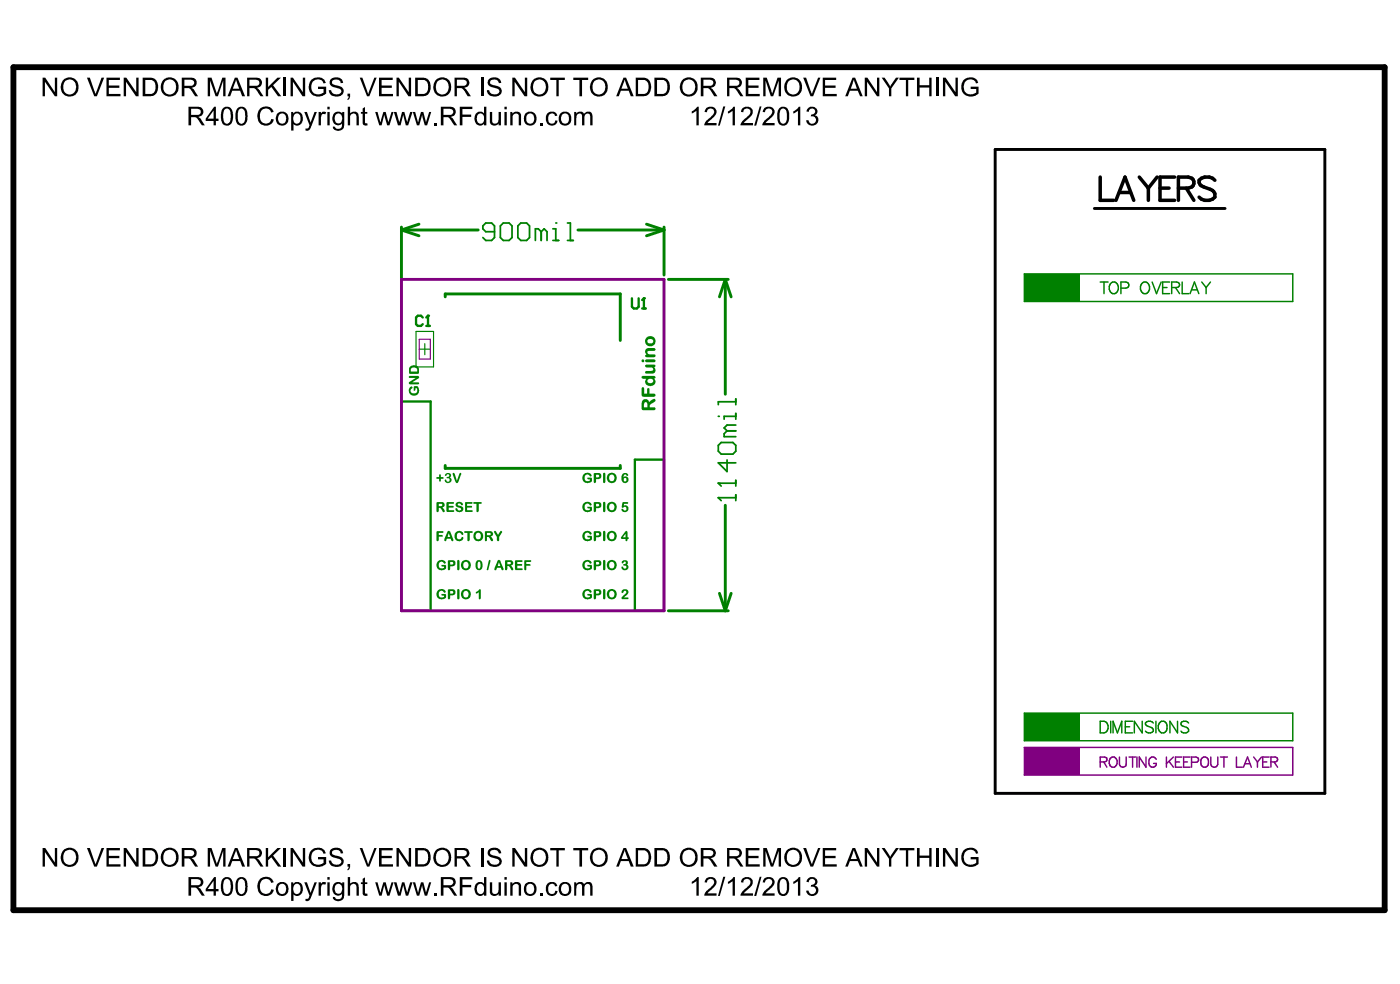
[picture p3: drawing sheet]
<svg xmlns="http://www.w3.org/2000/svg" width="288mm" height="202mm" viewBox="0 0 288 202" stroke-linecap="round" stroke-linejoin="round" font-family="sans-serif">
<path d="M204.6 30.7h67.8v132.3h-67.8zM225 42.8h26.9" fill="none" stroke="#000" stroke-width=".6"/>
<path d="M2.8 13.8h281.9v173.2h-281.9z" fill="none" stroke="#000" stroke-width="1.2"/>
<g fill="#000">
<path d="M8.8 16h.5l2 2.9v-2.9h.5v3.8h-.5l-2.1-3v3h-.4zM17.9 16h.6l1.2 3.4 1.2-3.4h.5l-1.5 3.8h-.5zM21.9 16h2.8v.4h-2.3v1.2h2.1v.4h-2.1v1.3h2.4v.5h-2.9zM25.4 16h.6l2 2.9v-2.9h.5v3.8h-.5l-2.1-3v3h-.5zM42.7 16h.8l1.1 3.2 1.1-3.2h.7v3.8h-.5v-3.2l-1.1 3.2h-.5l-1.1-3.2v3.2h-.5zM54.7 16h.4v1.9l2-1.9h.7l-1.6 1.5 1.6 2.3h-.6l-1.4-1.9-.7 .6v1.3h-.4zM58.3 16h.6v3.8h-.6zM59.8 16h.4l2.1 2.9v-2.9h.4v3.8h-.5l-2-3v3h-.4zM63.9 16.6a1.87 1.87 0 0 1 2.9 .1l.2 .3-.5 .1a1.32 1.32 0 0 0-1.6-.7 1.32 1.32 0 0 0-.9 1.5 1.47 1.47 0 0 0 .9 1.4 1.47 1.47 0 0 0 1.6-.3v-.7h-1.1v-.5h1.7v1.4l-1 .5a2 2 0 0 1-2.3-.7 2 2 0 0 1 .1-2.4zM67.9 16.4l.1-.1a1.65 1.65 0 0 1 2.5 .4v.3l-.4 .1a.94 .94 0 0 0-.9-.8 .94 .94 0 0 0-.9 .6 1.06 1.06 0 0 0 1.1 .7h.2a1.11 1.11 0 0 1 1.1 1.3 1.11 1.11 0 0 1-1.3 .9 1.44 1.44 0 0 1-1.8-1.3h.5a1.08 1.08 0 0 0 1 .9 1.08 1.08 0 0 0 1.1-.8h-.1a.95 .95 0 0 0-.9-.6h-.2a1.08 1.08 0 0 1-1.1-.5 1.08 1.08 0 0 1 0-1.1zM71.4 19.2h.6l-.1 1.1-.4 .3-.1-.3 .2-.2 .1-.3h-.3zM74 16h.5l1.2 3.4 1.3-3.4h.4l-1.5 3.8h-.4z"/>
<path d="M77.9 16h2.8v.4h-2.2v1.2h2.1v.4h-2.1v1.3h2.3v.5h-2.9zM81.5 16h.5l2 2.9v-2.9h.5v3.8h-.5l-2-3v3h-.5zM98.9 16h.5v3.8h-.5zM100.4 16.4a1.52 1.52 0 0 1 1.5-.5 1.52 1.52 0 0 1 1.2 1.1l-.5 .1a.96 .96 0 0 0-.9-.8 .96 .96 0 0 0-1 .7 1.99 1.99 0 0 0 1.6 .7 1.09 1.09 0 0 1 .9 1.2 1.09 1.09 0 0 1-1.3 .9 1.49 1.49 0 0 1-1.8-1.3h.5a1.15 1.15 0 0 0 .9 .9 1.15 1.15 0 0 0 1.1-.5 .72 .72 0 0 0-.8-.8l-.3-.1a1.06 1.06 0 0 1-1.1-1.5zM105.3 16h.6l2 2.9v-2.9h.5v3.8h-.5l-2.1-3v3h-.5zM113.1 16h3v.4h-1.2v3.4h-.5v-3.4h-1.3zM117.9 16h3v.4h-1.2v3.4h-.6v-3.4h-1.2zM153.3 16h2.9v.4h-2.3v1.2h2.1v.4h-2.1v1.3h2.3v.5h-2.9zM156.9 16h.8l1.1 3.2 1.1-3.2h.7v3.8h-.5v-3.2l-1.1 3.2h-.5l-1.1-3.2v3.2h-.5zM165.2 16h.6l1.2 3.4 1.2-3.4h.5l-1.5 3.8h-.5zM169.2 16h2.7v.4h-2.2v1.2h2.1v.4h-2.1v1.3h2.4v.5h-2.9zM177.8 16h.6l1.9 2.9v-2.9h.5v3.8h-.5l-2-3v3h-.5z"/>
<path d="M181.3 16h.6l1.1 1.7 1.2-1.7h.6l-1.5 2.2v1.6h-.5v-1.6zM184.9 16h3.1v.4h-1.3v3.4h-.4v-3.4h-1.4zM188.5 16h.6v1.5h2v-1.5h.4v3.8h-.4v-1.8h-2v1.8h-.6zM192.5 16h.5v3.8h-.5zM193.9 16h.5l2.1 2.9v-2.9h.4v3.8h-.5l-2-3v3h-.5zM198 16.6l.1-.2a1.79 1.79 0 0 1 3 .6l-.4 .1a1.28 1.28 0 0 0-1.4-.8 1.28 1.28 0 0 0-1.1 1.1v.2a1.47 1.47 0 0 0 .6 1.6 1.47 1.47 0 0 0 1.7-.1l.2-.1v-.7h-1.1v-.5h1.6v1.4a2.07 2.07 0 0 1-2.1 .6 2.07 2.07 0 0 1-1.4-1.7v-.7zM53.4 22.4a1.74 1.74 0 0 1 2.9 .6l-.6 .1a1.17 1.17 0 0 0-1.4-.8 1.17 1.17 0 0 0-.8 1.4 1.25 1.25 0 0 0 .5 1.5 1.25 1.25 0 0 0 1.6-.3l.2-.5 .5 .2a1.76 1.76 0 0 1-2 1.2 1.76 1.76 0 0 1-1.4-2l.3-1.1zM62.6 23h.5l.8 2.2 .8-2.2h.4l-1 2.9a1.01 1.01 0 0 1-1.3 .9v-.5a.58 .58 0 0 0 .6 0 .58 .58 0 0 0 .2-.6zM65.5 23h.5v.4a.64 .64 0 0 1 1.1-.3l-.2 .4a.58 .58 0 0 0-.7 0 .58 .58 0 0 0-.2 .6v1.6h-.5zM71.5 21.9h.5v1.3a.98 .98 0 0 1 1.2-.2 .98 .98 0 0 1 .6 1v1.7h-.5v-1.7a.69 .69 0 0 0-.8-.7 .69 .69 0 0 0-.5 1v1.4h-.5zM74.6 22.3l.4-.3v1h.5v.4h-.5v1.8l.5 .1 .1 .4h-.2a.63 .63 0 0 1-.7-.1 .63 .63 0 0 1-.1-.7v-1.5h-.4v-.4h.4zM77.1 23h.5l.6 2.2 .6-2.2h.5l.5 2.1 .7-2.1h.4l-.8 2.7h-.5l-.6-2.1-.5 2.1h-.5z"/>
<path d="M81 23h.5l.6 2.2 .6-2.2h.4l.6 2.1 .6-2.1h.5l-.9 2.7h-.5l-.5-2.1-.5 2.1h-.6zM84.9 23h.5l.6 2.2 .6-2.2h.4l.6 2.1 .6-2.1h.5l-.9 2.7h-.5l-.5-2.1-.6 2.1h-.5zM89.2 25.2h.5v.5h-.5zM94.5 21.9h2.6v.5h-2v1.1h1.8v.5h-1.8v1.7h-.6zM100.7 23h.5v1.5a.68 .68 0 0 0 .6 .9 .68 .68 0 0 0 .7-.8v-1.6h.5v2.7h-.5v-.3a.99 .99 0 0 1-1.2 .4 .99 .99 0 0 1-.6-1.1zM104.9 23h.4v.4a.99 .99 0 0 1 1.2-.4 .99 .99 0 0 1 .6 1.1v1.6h-.4v-1.6a.65 .65 0 0 0-.7-.8 .65 .65 0 0 0-.6 .8v1.6h-.5zM111 25.2h.5v.5h-.5zM112.5 23.3a1.22 1.22 0 0 1 2.1 .5h-.4a.78 .78 0 0 0-1.1-.4 .78 .78 0 0 0-.4 1 .74 .74 0 0 0 .6 1 .74 .74 0 0 0 .9-.7l.4 .1a1.25 1.25 0 0 1-1.5 .9 1.25 1.25 0 0 1-.9-1.6zM118.1 23h.4v.4a.95 .95 0 0 1 1.6 0 .92 .92 0 0 1 1-.5 .92 .92 0 0 1 .7 .9v1.9h-.4v-1.7a.58 .58 0 0 0-.5-.7 .58 .58 0 0 0-.7 .5v1.9h-.5v-1.7a.6 .6 0 0 0-.7-.6 .6 .6 0 0 0-.5 .8v1.5h-.4zM142.2 22.9l.6-.4 .6-.6h.3v3.8h-.5v-2.9l-.9 .5zM145.2 22.2l.5-.2a1.16 1.16 0 0 1 1.5 .5 1.16 1.16 0 0 1-.5 1.6l-1.2 1.2h1.8v.4h-2.5v-.1a2.31 2.31 0 0 1 1.3-1.5 1.23 1.23 0 0 0 .6-1.6 .82 .82 0 0 0-1.3 .6l-.5-.1zM148.7 21.9h.4l-1.1 3.9h-.4z"/>
<path d="M149.7 22.9l.8-.5 .3-.5h.3v3.8h-.5v-2.9l-.8 .5h-.1zM152.6 22.3l.7-.4a1.19 1.19 0 0 1 1.4 .8 1.19 1.19 0 0 1-.6 1.5l-1.2 1.1h1.9v.4h-2.5l.3-.8 .8-.7a1.36 1.36 0 0 0 .8-1.6 .75 .75 0 0 0-.9-.2 .75 .75 0 0 0-.4 .7l-.5-.1zM156.2 21.9h.4l-1.1 3.9h-.4zM157.1 22.2l.6-.2a1.16 1.16 0 0 1 1.5 .5 1.16 1.16 0 0 1-.5 1.6l-1.3 1.2h1.9v.4h-2.5v-.1a2.31 2.31 0 0 1 1.3-1.5 1.23 1.23 0 0 0 .5-1.6 .82 .82 0 0 0-1.3 .6l-.5-.1zM163.1 22.9l.8-.5 .4-.5h.3v3.8h-.5v-2.9l-.9 .5h-.1zM166.2 22.1h.2a1.02 1.02 0 0 1 1.4 .1 1.02 1.02 0 0 1-.1 1.4l-.1 .1a1.16 1.16 0 0 1 .5 1.6 1.16 1.16 0 0 1-1.7 .3l-.3-.2-.3-.5v-.2h.4a.76 .76 0 0 0 .9 .7 .76 .76 0 0 0 .6-.9 .76 .76 0 0 0-1-.5l.1-.5a.66 .66 0 0 0 .8-.5 .66 .66 0 0 0-.7-.8 .66 .66 0 0 0-.6 .8l-.5-.1zM8.8 174.2h.5l2 3v-3h.5v3.8h-.5l-2.1-3v3h-.4zM17.9 174.2h.6l1.2 3.4 1.2-3.4h.5l-1.5 3.8h-.5zM21.9 174.2h2.8v.5h-2.3v1.1h2.1v.5h-2.1v1.2h2.4v.5h-2.9zM25.4 174.2h.6l2 3v-3h.5v3.8h-.5l-2.1-3v3h-.5zM42.7 174.2h.8l1.1 3.3 1.1-3.3h.7v3.8h-.5v-3.2l-1.1 3.2h-.5l-1.1-3.2v3.2h-.5zM54.7 174.2h.4v1.9l2-1.9h.7l-1.6 1.6 1.6 2.2h-.6l-1.4-1.9-.7 .6v1.3h-.4z"/>
<path d="M58.3 174.2h.6v3.8h-.6zM59.8 174.2h.4l2.1 3v-3h.4v3.8h-.5l-2-3v3h-.4zM63.9 174.8a1.87 1.87 0 0 1 2.9 .1l.2 .4-.5 .1a1.32 1.32 0 0 0-1.6-.8 1.32 1.32 0 0 0-.9 1.5 1.47 1.47 0 0 0 .9 1.5 1.47 1.47 0 0 0 1.6-.3v-.8h-1.1v-.4h1.7v1.4l-1 .5a2 2 0 0 1-2.3-.8 2 2 0 0 1 .1-2.4zM67.9 174.6h.1a1.65 1.65 0 0 1 2.5 .3v.4h-.4a.94 .94 0 0 0-.9-.7 .94 .94 0 0 0-.9 .6 1.06 1.06 0 0 0 1.1 .6l.2 .1a1.11 1.11 0 0 1 1.1 1.2 1.11 1.11 0 0 1-1.3 1 1.44 1.44 0 0 1-1.8-1.3h.5a1.08 1.08 0 0 0 1 .9 1.08 1.08 0 0 0 1.1-.8l-.1-.1a.95 .95 0 0 0-.9-.5l-.2-.1a1.08 1.08 0 0 1-1.1-.4 1.08 1.08 0 0 1 0-1.2zM71.4 177.5h.6l-.1 1-.4 .3-.1-.2 .2-.2 .1-.4h-.3zM74 174.2h.5l1.2 3.4 1.3-3.4h.4l-1.5 3.8h-.4zM77.9 174.2h2.8v.5h-2.2v1.1h2.1v.5h-2.1v1.2h2.3v.5h-2.9zM81.5 174.2h.5l2 3v-3h.5v3.8h-.5l-2-3v3h-.5zM98.9 174.2h.5v3.8h-.5zM100.4 174.6a1.52 1.52 0 0 1 1.5-.5 1.52 1.52 0 0 1 1.2 1.2h-.5a.96 .96 0 0 0-.9-.7 .96 .96 0 0 0-1 .6 1.99 1.99 0 0 0 1.6 .7 1.09 1.09 0 0 1 .9 1.3 1.09 1.09 0 0 1-1.3 .9 1.49 1.49 0 0 1-1.8-1.3h.5a1.15 1.15 0 0 0 .9 .8 1.15 1.15 0 0 0 1.1-.4 .72 .72 0 0 0-.8-.8l-.3-.2a1.06 1.06 0 0 1-1.1-1.5zM105.3 174.2h.6l2 3v-3h.5v3.8h-.5l-2.1-3v3h-.5zM113.1 174.2h3v.5h-1.2v3.3h-.5v-3.3h-1.3z"/>
<path d="M117.9 174.2h3v.5h-1.2v3.3h-.6v-3.3h-1.2zM153.3 174.2h2.9v.5h-2.3v1.1h2.1v.5h-2.1v1.2h2.3v.5h-2.9zM156.9 174.2h.8l1.1 3.3 1.1-3.3h.7v3.8h-.5v-3.2l-1.1 3.2h-.5l-1.1-3.2v3.2h-.5zM165.2 174.2h.6l1.2 3.4 1.2-3.4h.5l-1.5 3.8h-.5zM169.2 174.2h2.7v.5h-2.2v1.1h2.1v.5h-2.1v1.2h2.4v.5h-2.9zM177.8 174.2h.6l1.9 3v-3h.5v3.8h-.5l-2-3v3h-.5zM181.3 174.2h.6l1.1 1.8 1.2-1.8h.6l-1.5 2.2v1.6h-.5v-1.6zM184.9 174.2h3.1v.5h-1.3v3.3h-.4v-3.3h-1.4zM188.5 174.2h.6v1.6h2v-1.6h.4v3.8h-.4v-1.8h-2v1.8h-.6zM192.5 174.2h.5v3.8h-.5zM193.9 174.2h.5l2.1 3v-3h.4v3.8h-.5l-2-3v3h-.5zM198 174.8l.1-.1a1.79 1.79 0 0 1 3 .6h-.4a1.28 1.28 0 0 0-1.4-.7 1.28 1.28 0 0 0-1.1 1.1v.1a1.47 1.47 0 0 0 .6 1.7 1.47 1.47 0 0 0 1.7-.1l.2-.1v-.8h-1.1v-.4h1.6v1.4a2.07 2.07 0 0 1-2.1 .5 2.07 2.07 0 0 1-1.4-1.6v-.7z"/>
<path d="M53.4 180.7a1.74 1.74 0 0 1 2.9 .6l-.6 .1a1.17 1.17 0 0 0-1.4-.8 1.17 1.17 0 0 0-.8 1.3 1.25 1.25 0 0 0 .5 1.5 1.25 1.25 0 0 0 1.6-.3l.2-.4 .5 .1a1.76 1.76 0 0 1-2 1.2 1.76 1.76 0 0 1-1.4-2l.3-1zM62.6 181.3h.5l.8 2.2 .8-2.2h.4l-1 2.8a1.01 1.01 0 0 1-1.3 1v-.5a.58 .58 0 0 0 .6 0 .58 .58 0 0 0 .2-.6zM65.5 181.3h.5v.4a.64 .64 0 0 1 1.1-.4l-.2 .4a.58 .58 0 0 0-.7 0 .58 .58 0 0 0-.2 .6v1.7h-.5zM71.5 180.2h.5v1.3a.98 .98 0 0 1 1.2-.3 .98 .98 0 0 1 .6 1.1v1.7h-.5v-1.7a.69 .69 0 0 0-.8-.7 .69 .69 0 0 0-.5 .9v1.5h-.5zM74.6 180.5l.4-.3v1.1h.5v.3h-.5v1.9l.5 .1 .1 .4h-.2a.63 .63 0 0 1-.7-.1 .63 .63 0 0 1-.1-.7v-1.6h-.4v-.3h.4zM77.1 181.3h.5l.6 2.1 .6-2.1h.5l.5 2 .7-2h.4l-.8 2.7h-.5l-.6-2.2-.5 2.2h-.5zM81 181.3h.5l.6 2.1 .6-2.1h.4l.6 2 .6-2h.5l-.9 2.7h-.5l-.5-2.2-.5 2.2h-.6zM84.9 181.3h.5l.6 2.1 .6-2.1h.4l.6 2 .6-2h.5l-.9 2.7h-.5l-.5-2.2-.6 2.2h-.5zM89.2 183.5h.5v.5h-.5zM94.5 180.2h2.6v.5h-2v1.1h1.8v.5h-1.8v1.7h-.6zM100.7 181.3h.5v1.4a.68 .68 0 0 0 .6 .9 .68 .68 0 0 0 .7-.7v-1.6h.5v2.7h-.5v-.4a.99 .99 0 0 1-1.2 .4 .99 .99 0 0 1-.6-1.1zM104.9 181.3h.4v.3a.99 .99 0 0 1 1.2-.4 .99 .99 0 0 1 .6 1.1v1.7h-.4v-1.7a.65 .65 0 0 0-.7-.8 .65 .65 0 0 0-.6 .9v1.6h-.5z"/>
<path d="M111 183.5h.5v.5h-.5zM112.5 181.6a1.22 1.22 0 0 1 2.1 .4l-.4 .1a.78 .78 0 0 0-1.1-.4 .78 .78 0 0 0-.4 1 .74 .74 0 0 0 .6 .9 .74 .74 0 0 0 .9-.6h.4a1.25 1.25 0 0 1-1.5 1 1.25 1.25 0 0 1-.9-1.6zM118.1 181.3h.4v.3a.95 .95 0 0 1 1.6 .1 .92 .92 0 0 1 1-.5 .92 .92 0 0 1 .7 .9v1.9h-.4v-1.7a.58 .58 0 0 0-.5-.7 .58 .58 0 0 0-.7 .5v1.9h-.5v-1.8a.6 .6 0 0 0-.7-.6 .6 .6 0 0 0-.5 .8v1.6h-.4zM142.2 181.1l.6-.3 .6-.6h.3v3.8h-.5v-3l-.9 .6zM145.2 180.5l.5-.3a1.16 1.16 0 0 1 1.5 .6 1.16 1.16 0 0 1-.5 1.5l-1.2 1.2h1.8v.5h-2.5v-.1a2.31 2.31 0 0 1 1.3-1.6 1.23 1.23 0 0 0 .6-1.6 .82 .82 0 0 0-1.3 .6h-.5zM148.7 180.1h.4l-1.1 4h-.4zM149.7 181.1l.8-.4 .3-.5h.3v3.8h-.5v-3l-.8 .6h-.1zM152.6 180.5l.7-.3a1.19 1.19 0 0 1 1.4 .8 1.19 1.19 0 0 1-.6 1.4l-1.2 1.1h1.9v.5h-2.5l.3-.8 .8-.8a1.36 1.36 0 0 0 .8-1.6 .75 .75 0 0 0-.9-.2 .75 .75 0 0 0-.4 .7h-.5zM156.2 180.1h.4l-1.1 4h-.4zM157.1 180.5l.6-.3a1.16 1.16 0 0 1 1.5 .6 1.16 1.16 0 0 1-.5 1.5l-1.3 1.2h1.9v.5h-2.5v-.1a2.31 2.31 0 0 1 1.3-1.6 1.23 1.23 0 0 0 .5-1.6 .82 .82 0 0 0-1.3 .6h-.5zM163.1 181.1l.8-.4 .4-.5h.3v3.8h-.5v-3l-.9 .6h-.1zM166.2 180.4h.2a1.02 1.02 0 0 1 1.4 0 1.02 1.02 0 0 1-.1 1.4l-.1 .1a1.16 1.16 0 0 1 .5 1.7 1.16 1.16 0 0 1-1.7 .3l-.3-.2-.3-.6v-.1l.4-.1a.76 .76 0 0 0 .9 .8 .76 .76 0 0 0 .6-1 .76 .76 0 0 0-1-.5l.1-.4a.66 .66 0 0 0 .8-.6 .66 .66 0 0 0-.7-.7 .66 .66 0 0 0-.6 .8l-.5-.2z"/>
<path d="M12.9 16.6a1.91 1.91 0 0 1 2.4-.4 1.91 1.91 0 0 1 .8 2.4 1.86 1.86 0 0 1-2.4 1.1 1.86 1.86 0 0 1-1.1-2.4zM13.4 16.7l-.3 .4a1.49 1.49 0 0 0 1.4 2.3h.2a1.59 1.59 0 0 0 .9-1.8 1.59 1.59 0 0 0-1.4-1.3z"/>
<path d="M29.3 16h1.5a1.66 1.66 0 0 1 1.7 1.9v.1a1.65 1.65 0 0 1-1.8 1.8h-1.4zM29.9 16.4v2.9h.8a1.3 1.3 0 0 0 1.3-1.8 1.11 1.11 0 0 0-1.3-1.1z"/>
<path d="M33.5 16.4h.1a1.94 1.94 0 0 1 3.1 1 1.94 1.94 0 0 1-2.3 2.4 2.05 2.05 0 0 1-.9-3.4zM34 16.7l-.3 .4a1.5 1.5 0 0 0 1.4 2.3h.2a1.6 1.6 0 0 0 .9-1.7 1.6 1.6 0 0 0-1.3-1.4z"/>
<path d="M37.4 16h1.7a1.06 1.06 0 0 1 1.3 .9 1.06 1.06 0 0 1-1 1.1l.4 .3 .9 1.5h-.6l-.6-.9a.97 .97 0 0 0-1-.8h-.6v1.7h-.5zM37.9 16.4v1.2h1.1a.66 .66 0 0 0 .9-.4 .66 .66 0 0 0-.7-.8z"/>
<path d="M48.3 16h.5l1.6 3.8h-.6l-.4-1.2h-1.6l-.5 1.2h-.5zM48.5 16.4l-.6 1.8h1.3z"/>
<path d="M50.8 16h1.7a1.07 1.07 0 0 1 1.4 .8 1.07 1.07 0 0 1-1.1 1.2l.6 .5 .8 1.3h-.6l-.6-.9a1.17 1.17 0 0 0-1.1-.8h-.6v1.7h-.5zM51.3 16.4v1.2h1.1a.66 .66 0 0 0 .9-.5 .66 .66 0 0 0-.7-.7z"/>
<path d="M85.4 16h1.3a1.64 1.64 0 0 1 1.8 2l-.1 .6a1.4 1.4 0 0 1-1.7 1.2h-1.3zM85.9 16.4v2.9h.9a1.2 1.2 0 0 0 1.2-1.7 1.08 1.08 0 0 0-1.3-1.2z"/>
<path d="M89.5 16.6a1.91 1.91 0 0 1 2.5-.4 1.91 1.91 0 0 1 .7 2.4 1.86 1.86 0 0 1-2.4 1.1 1.86 1.86 0 0 1-1.1-2.4zM90 16.7l-.2 .4a1.55 1.55 0 0 0 1 2.3h.4a1.58 1.58 0 0 0 1.1-1.7 1.58 1.58 0 0 0-1.5-1.4z"/>
<path d="M93.5 16h1.6a1.07 1.07 0 0 1 1.4 .8 1.07 1.07 0 0 1-1.1 1.2l.5 .3 .9 1.5h-.6l-.6-.9a1.13 1.13 0 0 0-1.1-.8h-.6v1.7h-.4zM93.9 16.4v1.2h1.1a.66 .66 0 0 0 .9-.5 .66 .66 0 0 0-.8-.7z"/>
<path d="M109.5 16.6a1.91 1.91 0 0 1 2.4-.4 1.91 1.91 0 0 1 .8 2.4 1.86 1.86 0 0 1-2.4 1.1 1.86 1.86 0 0 1-1.1-2.4zM110 16.7l-.2 .4a1.55 1.55 0 0 0 1 2.3h.4a1.58 1.58 0 0 0 1-1.7 1.58 1.58 0 0 0-1.4-1.4z"/>
<path d="M121.7 16.6a1.91 1.91 0 0 1 2.5-.4 1.91 1.91 0 0 1 .7 2.4 1.88 1.88 0 0 1-2.5 1.1 1.88 1.88 0 0 1-1-2.6zM122.2 16.7l-.2 .4a1.49 1.49 0 0 0 1.3 2.3h.2a1.59 1.59 0 0 0 1-1.8 1.59 1.59 0 0 0-1.5-1.3z"/>
<path d="M128.2 16h.5l1.6 3.8h-.6l-.4-1.2h-1.6l-.5 1.2h-.5zM128.4 16.4l-.6 1.8h1.3z"/>
<path d="M130.7 16h1.3a1.91 1.91 0 0 1 1.7 2.8v.1a1.48 1.48 0 0 1-1.6 .9h-1.4zM131.2 16.4v2.9h.8a1.2 1.2 0 0 0 1.4-1.5 1.17 1.17 0 0 0-1.4-1.4z"/>
<path d="M134.6 16h1.3a1.64 1.64 0 0 1 1.8 2l-.1 .6a1.4 1.4 0 0 1-1.7 1.2h-1.3zM135.1 16.4v2.9h.9a1.2 1.2 0 0 0 1.2-1.7 1.08 1.08 0 0 0-1.3-1.2z"/>
<path d="M140.2 16.6a1.91 1.91 0 0 1 2.4-.4 1.91 1.91 0 0 1 .8 2.2 1.89 1.89 0 0 1-2.4 1.3 1.89 1.89 0 0 1-1.1-2.6zM140.7 16.7l-.3 .4a1.5 1.5 0 0 0 1.4 2.3h.1a1.58 1.58 0 0 0 1-1.7 1.58 1.58 0 0 0-1.4-1.4z"/>
<path d="M144.1 16h1.7a1.07 1.07 0 0 1 1.4 .8 1.07 1.07 0 0 1-1.1 1.2l.5 .3 .9 1.5h-.6l-.6-.9a1.13 1.13 0 0 0-1.1-.8h-.6v1.7h-.5zM144.6 16.4v1.2h1.1a.67 .67 0 0 0 1-.5 .67 .67 0 0 0-.9-.7z"/>
<path d="M149.5 16h1.7a1.07 1.07 0 0 1 1.3 .8 1.07 1.07 0 0 1-1 1.2l.6 .5 .8 1.3h-.6l-.6-.9a1.17 1.17 0 0 0-1.1-.8h-.6v1.7h-.5zM150 16.4v1.2h1.1a.66 .66 0 0 0 .9-.5 .66 .66 0 0 0-.8-.7z"/>
<path d="M161.8 16.4h.1a1.95 1.95 0 0 1 2.8 .5 1.95 1.95 0 0 1-.9 2.8 1.97 1.97 0 0 1-2.3-.8 1.97 1.97 0 0 1 .2-2.3zM162.2 16.7l-.3 .4a1.49 1.49 0 0 0 1.4 2.3h.2a1.6 1.6 0 0 0 .9-1.7 1.6 1.6 0 0 0-1.3-1.4z"/>
<path d="M175.3 16h.5l1.6 3.8h-.5l-.5-1.2h-1.6l-.5 1.2h-.5zM175.5 16.4l-.6 1.8h1.3z"/>
<path d="M38.8 21.9h1.6a1.07 1.07 0 0 1 1.4 .9 1.07 1.07 0 0 1-1.1 1.2l.5 .3 .9 1.4h-.6l-.7-1a.96 .96 0 0 0-1-.6h-.5v1.6h-.5zM39.3 22.3v1.3h1.1a.66 .66 0 0 0 .9-.5 .66 .66 0 0 0-.8-.8z"/>
<path d="M44 21.9h.4v2.5h.5v.5h-.5v.8h-.5v-.8h-1.6v-.5zM43.9 22.7l-1.2 1.7h1.2z"/>
<path d="M46 22.1a1.24 1.24 0 0 1 1.4 .1 1.24 1.24 0 0 1 .5 1.2v.6a1.9 1.9 0 0 1-.9 1.8 1.21 1.21 0 0 1-1.5-1.4l-.1-.6a2.48 2.48 0 0 1 .6-1.7zM46.2 22.5l-.3 .9 .1 1.2a.73 .73 0 0 0 .7 .9 .73 .73 0 0 0 .7-.9v-1.5a.74 .74 0 0 0-.4-.7 .74 .74 0 0 0-.8 .1z"/>
<path d="M48.8 22.2a1.25 1.25 0 0 1 1.5-.1 1.25 1.25 0 0 1 .6 1.4v.5a1.51 1.51 0 0 1-1.5 1.8 1.34 1.34 0 0 1-1-1.5v-.5a2.15 2.15 0 0 1 .4-1.6zM49.1 22.6l-.2 .6 .1 1.4a.74 .74 0 0 0 .8 .8 .74 .74 0 0 0 .6-1l.1-.4a1.7 1.7 0 0 0-.7-1.7h-.4z"/>
<path d="M57 23.4a1.42 1.42 0 0 1 2.3 .5 1.42 1.42 0 0 1-1.5 1.9 1.51 1.51 0 0 1-.8-2.4zM57.4 23.5v.2a1.19 1.19 0 0 0 .7 1.7 1.17 1.17 0 0 0 .7-.9 1.17 1.17 0 0 0-.5-1.1l-.4-.1z"/>
<path d="M59.9 23h.4v.4a1.14 1.14 0 0 1 1.4-.3 1.14 1.14 0 0 1 .6 1.3 1.15 1.15 0 0 1-.6 1.2 1.15 1.15 0 0 1-1.3-.2v1.4h-.5zM60.5 23.6v.1a1.22 1.22 0 0 0 .5 1.7 1.15 1.15 0 0 0 .8-1 1.15 1.15 0 0 0-.7-1.1z"/>
<path d="M67.3 21.9h.5v.6h-.5zM67.3 23h.5v2.7h-.5z"/>
<path d="M68.6 23.4a1.18 1.18 0 0 1 1.8-.1v-.3h.4v2.4a1.25 1.25 0 0 1-.9 1.4 1.25 1.25 0 0 1-1.5-.6v-.2h.5a.76 .76 0 0 0 1 .4 .76 .76 0 0 0 .3-1 1.22 1.22 0 0 1-1.4 .1 1.22 1.22 0 0 1-.5-1.3zM69 23.6a1.29 1.29 0 0 0 .3 1.7 .87 .87 0 0 0 1.1-1 .79 .79 0 0 0-.4-.9 .79 .79 0 0 0-1 .2z"/>
<path d="M90.6 21.9h1.7a1.07 1.07 0 0 1 1.4 .9 1.07 1.07 0 0 1-1.1 1.2l.5 .3 .9 1.4h-.6l-.7-1a.96 .96 0 0 0-1-.6h-.5v1.6h-.6zM91.2 22.3v1.3h1.1a.66 .66 0 0 0 .9-.5 .66 .66 0 0 0-.8-.8z"/>
<path d="M97.8 23.4a1.11 1.11 0 0 1 1.7-.1v-1.4h.5v3.8h-.5v-.3a1.14 1.14 0 0 1-1.3 .3 1.14 1.14 0 0 1-.7-1.2zM98.2 23.6l-.1 .2a1 1 0 0 0 0 1.1 1 1 0 0 0 .9 .5 1.37 1.37 0 0 0 .1-2l-.4-.1z"/>
<path d="M103.7 21.9h.5v.6h-.5zM103.7 23h.5v2.7h-.5z"/>
<path d="M108 23.4l.2-.2a1.4 1.4 0 0 1 2.2 .8 1.4 1.4 0 0 1-1.6 1.7 1.4 1.4 0 0 1-.9-2.2zM108.4 23.5l-.2 .6a1.03 1.03 0 0 0 .9 1.3 1.11 1.11 0 0 0 .8-1 1.11 1.11 0 0 0-.9-1.1z"/>
<path d="M115.2 23.4v-.1a1.39 1.39 0 0 1 2.3 .9 1.39 1.39 0 0 1-2 1.4 1.53 1.53 0 0 1-.3-2.2zM115.5 23.6v.1a1.24 1.24 0 0 0 .5 1.7 .95 .95 0 0 0 .9-.4 .95 .95 0 0 0 0-1 .77 .77 0 0 0-.5-.7 .77 .77 0 0 0-.9 .3z"/>
<path d="M160.2 22.2a1.26 1.26 0 0 1 1.5-.1 1.26 1.26 0 0 1 .6 1.3v.5a1.49 1.49 0 0 1-1.5 1.9 1.34 1.34 0 0 1-1-1.5v-.5a2.15 2.15 0 0 1 .4-1.6zM160.5 22.6l-.2 .6 .1 1.4a.7 .7 0 0 0 .6 .9 .7 .7 0 0 0 .7-.8v-1.6a.71 .71 0 0 0-.4-.7 .71 .71 0 0 0-.8 .2z"/>
<path d="M12.9 174.8a1.91 1.91 0 0 1 2.4-.3 1.91 1.91 0 0 1 .8 2.3 1.86 1.86 0 0 1-2.4 1.2 1.86 1.86 0 0 1-1.1-2.5zM13.4 174.9l-.3 .5a1.49 1.49 0 0 0 1.4 2.3l.2-.1a1.59 1.59 0 0 0 .9-1.7 1.59 1.59 0 0 0-1.4-1.3z"/>
<path d="M29.3 174.2h1.5a1.66 1.66 0 0 1 1.7 1.9v.1a1.65 1.65 0 0 1-1.8 1.8h-1.4zM29.9 174.7v2.8h.8a1.3 1.3 0 0 0 1.3-1.7 1.11 1.11 0 0 0-1.3-1.1z"/>
<path d="M33.5 174.7l.1-.1a1.94 1.94 0 0 1 3.1 1.1 1.94 1.94 0 0 1-2.3 2.3 2.05 2.05 0 0 1-.9-3.3zM34 174.9l-.3 .5a1.5 1.5 0 0 0 1.4 2.3l.2-.1a1.6 1.6 0 0 0 .9-1.7 1.6 1.6 0 0 0-1.3-1.3z"/>
<path d="M37.4 174.2h1.7a1.06 1.06 0 0 1 1.3 .9 1.06 1.06 0 0 1-1 1.2l.4 .3 .9 1.4h-.6l-.6-.9a.97 .97 0 0 0-1-.7h-.6v1.6h-.5zM37.9 174.6v1.3h1.1a.66 .66 0 0 0 .9-.5 .66 .66 0 0 0-.7-.8z"/>
<path d="M48.3 174.2h.5l1.6 3.8h-.6l-.4-1.1h-1.6l-.5 1.1h-.5zM48.5 174.6l-.6 1.9h1.3z"/>
<path d="M50.8 174.2h1.7a1.07 1.07 0 0 1 1.4 .9 1.07 1.07 0 0 1-1.1 1.2l.6 .5 .8 1.2h-.6l-.6-.9a1.17 1.17 0 0 0-1.1-.7h-.6v1.6h-.5zM51.3 174.6v1.3h1.1a.66 .66 0 0 0 .9-.6 .66 .66 0 0 0-.7-.7z"/>
<path d="M85.4 174.2h1.3a1.64 1.64 0 0 1 1.8 2l-.1 .7a1.4 1.4 0 0 1-1.7 1.1h-1.3zM85.9 174.7v2.8h.9a1.2 1.2 0 0 0 1.2-1.6 1.08 1.08 0 0 0-1.3-1.2z"/>
<path d="M89.5 174.8a1.91 1.91 0 0 1 2.5-.4 1.91 1.91 0 0 1 .7 2.4 1.86 1.86 0 0 1-2.4 1.2 1.86 1.86 0 0 1-1.1-2.5zM90 174.9l-.2 .4a1.55 1.55 0 0 0 1 2.4l.4-.1a1.58 1.58 0 0 0 1.1-1.7 1.58 1.58 0 0 0-1.5-1.3z"/>
<path d="M93.5 174.2h1.6a1.07 1.07 0 0 1 1.4 .9 1.07 1.07 0 0 1-1.1 1.2l.5 .3 .9 1.4h-.6l-.6-.8a1.13 1.13 0 0 0-1.1-.8h-.6v1.6h-.4zM93.9 174.6v1.3h1.1a.66 .66 0 0 0 .9-.6 .66 .66 0 0 0-.8-.7z"/>
<path d="M109.5 174.8a1.91 1.91 0 0 1 2.4-.4 1.91 1.91 0 0 1 .8 2.4 1.86 1.86 0 0 1-2.4 1.2 1.86 1.86 0 0 1-1.1-2.5zM110 174.9l-.2 .4a1.55 1.55 0 0 0 1 2.4l.4-.1a1.58 1.58 0 0 0 1-1.7 1.58 1.58 0 0 0-1.4-1.3z"/>
<path d="M121.7 174.8a1.91 1.91 0 0 1 2.5-.3 1.91 1.91 0 0 1 .7 2.3 1.88 1.88 0 0 1-2.5 1.1 1.88 1.88 0 0 1-1-2.5zM122.2 174.9l-.2 .5a1.49 1.49 0 0 0 1.3 2.3l.2-.1a1.59 1.59 0 0 0 1-1.7 1.59 1.59 0 0 0-1.5-1.3z"/>
<path d="M128.2 174.2h.5l1.6 3.8h-.6l-.4-1.1h-1.6l-.5 1.1h-.5zM128.4 174.6l-.6 1.9h1.3z"/>
<path d="M130.7 174.2h1.3a1.91 1.91 0 0 1 1.7 2.9 1.48 1.48 0 0 1-1.6 .9h-1.4zM131.2 174.7v2.8h.8a1.2 1.2 0 0 0 1.4-1.4 1.17 1.17 0 0 0-1.4-1.4z"/>
<path d="M134.6 174.2h1.3a1.64 1.64 0 0 1 1.8 2l-.1 .7a1.41 1.41 0 0 1-1.7 1.1h-1.3zM135.1 174.7v2.8h.9a1.2 1.2 0 0 0 1.2-1.6 1.08 1.08 0 0 0-1.3-1.2z"/>
<path d="M140.2 174.8a1.91 1.91 0 0 1 2.4-.4 1.91 1.91 0 0 1 .8 2.3 1.89 1.89 0 0 1-2.4 1.3 1.89 1.89 0 0 1-1.1-2.6zM140.7 174.9l-.3 .5a1.5 1.5 0 0 0 1.4 2.3l.1-.1a1.58 1.58 0 0 0 1-1.7 1.58 1.58 0 0 0-1.4-1.3z"/>
<path d="M144.1 174.2h1.7a1.07 1.07 0 0 1 1.4 .9 1.07 1.07 0 0 1-1.1 1.2l.5 .3 .9 1.4h-.6l-.6-.8a1.13 1.13 0 0 0-1.1-.8h-.6v1.6h-.5zM144.6 174.6v1.3h1.1a.67 .67 0 0 0 1-.6 .67 .67 0 0 0-.9-.7z"/>
<path d="M149.5 174.2h1.7a1.07 1.07 0 0 1 1.3 .9 1.07 1.07 0 0 1-1 1.2l.6 .5 .8 1.2h-.6l-.6-.9a1.17 1.17 0 0 0-1.1-.7h-.6v1.6h-.5zM150 174.6v1.3h1.1a.66 .66 0 0 0 .9-.6 .66 .66 0 0 0-.8-.7z"/>
<path d="M161.8 174.6h.1a1.95 1.95 0 0 1 2.8 .6 1.95 1.95 0 0 1-.9 2.8 1.97 1.97 0 0 1-2.3-.8 1.97 1.97 0 0 1 .2-2.4zM162.2 174.9l-.3 .5a1.49 1.49 0 0 0 1.4 2.3l.2-.1a1.6 1.6 0 0 0 .9-1.7 1.6 1.6 0 0 0-1.3-1.3z"/>
<path d="M175.3 174.2h.5l1.6 3.8h-.5l-.5-1.1h-1.6l-.5 1.1h-.5zM175.5 174.6l-.6 1.9h1.3z"/>
<path d="M38.8 180.2h1.6a1.07 1.07 0 0 1 1.4 .8 1.07 1.07 0 0 1-1.1 1.3l.5 .3 .9 1.4h-.6l-.7-1.1a.96 .96 0 0 0-1-.6h-.5v1.7h-.5zM39.3 180.6v1.2h1.1a.66 .66 0 0 0 .9-.5 .66 .66 0 0 0-.8-.7z"/>
<path d="M44 180.2h.4v2.4h.5v.5h-.5v.9h-.5v-.9h-1.6v-.5zM43.9 181l-1.2 1.6h1.2z"/>
<path d="M46 180.4a1.24 1.24 0 0 1 1.4 0 1.24 1.24 0 0 1 .5 1.3v.5a1.9 1.9 0 0 1-.9 1.9 1.21 1.21 0 0 1-1.5-1.4l-.1-.7a2.48 2.48 0 0 1 .6-1.6zM46.2 180.7l-.3 1 .1 1.2a.73 .73 0 0 0 .7 .8 .73 .73 0 0 0 .7-.9v-1.4a.74 .74 0 0 0-.4-.8 .74 .74 0 0 0-.8 .1z"/>
<path d="M48.8 180.5a1.25 1.25 0 0 1 1.5-.2 1.25 1.25 0 0 1 .6 1.4v.5a1.51 1.51 0 0 1-1.5 1.9 1.34 1.34 0 0 1-1-1.6v-.4a2.15 2.15 0 0 1 .4-1.6zM49.1 180.8l-.2 .7 .1 1.4a.74 .74 0 0 0 .8 .7 .74 .74 0 0 0 .6-.9l.1-.4a1.7 1.7 0 0 0-.7-1.8l-.4 .1z"/>
<path d="M57 181.6a1.42 1.42 0 0 1 2.3 .6 1.42 1.42 0 0 1-1.5 1.9 1.51 1.51 0 0 1-.8-2.5zM57.4 181.8v.1a1.19 1.19 0 0 0 .7 1.8 1.17 1.17 0 0 0 .7-1 1.17 1.17 0 0 0-.5-1.1h-.4z"/>
<path d="M59.9 181.3h.4v.3a1.14 1.14 0 0 1 1.4-.3 1.14 1.14 0 0 1 .6 1.3 1.15 1.15 0 0 1-.6 1.3 1.15 1.15 0 0 1-1.3-.2v1.4h-.5zM60.5 181.8v.1a1.22 1.22 0 0 0 .5 1.8 1.15 1.15 0 0 0 .8-1 1.15 1.15 0 0 0-.7-1.1z"/>
<path d="M67.3 180.2h.5v.5h-.5zM67.3 181.3h.5v2.7h-.5z"/>
<path d="M68.6 181.7a1.18 1.18 0 0 1 1.8-.1v-.3h.4v2.4a1.25 1.25 0 0 1-.9 1.4 1.25 1.25 0 0 1-1.5-.6v-.3l.5 .1a.76 .76 0 0 0 1 .4 .76 .76 0 0 0 .3-1.1v.1a1.25 1.25 0 0 1-1.5-.1 1.25 1.25 0 0 1-.3-1.6zM69 181.8a1.29 1.29 0 0 0 .3 1.8 .87 .87 0 0 0 1.1-1 .79 .79 0 0 0-.4-1 .79 .79 0 0 0-1 .2z"/>
<path d="M90.6 180.2h1.7a1.07 1.07 0 0 1 1.4 .8 1.07 1.07 0 0 1-1.1 1.3l.5 .3 .9 1.4h-.6l-.7-1.1a.96 .96 0 0 0-1-.6h-.5v1.7h-.6zM91.2 180.6v1.2h1.1a.66 .66 0 0 0 .9-.5 .66 .66 0 0 0-.8-.7z"/>
<path d="M97.8 181.7a1.11 1.11 0 0 1 1.7-.1v-1.4h.5v3.8h-.5v-.3a1.14 1.14 0 0 1-1.3 .2 1.14 1.14 0 0 1-.7-1.2zM98.2 181.8l-.1 .3a1 1 0 0 0 0 1 1 1 0 0 0 .9 .5 1.37 1.37 0 0 0 .1-2h-.4z"/>
<path d="M103.7 180.2h.5v.5h-.5zM103.7 181.3h.5v2.7h-.5z"/>
<path d="M108 181.6l.2-.1a1.4 1.4 0 0 1 2.2 .8 1.4 1.4 0 0 1-1.6 1.7 1.4 1.4 0 0 1-.9-2.2zM108.4 181.8l-.2 .5a1.03 1.03 0 0 0 .9 1.4 1.11 1.11 0 0 0 .8-1.1 1.11 1.11 0 0 0-.9-1z"/>
<path d="M115.2 181.6a1.39 1.39 0 0 1 2.3 .8 1.39 1.39 0 0 1-2 1.5 1.53 1.53 0 0 1-.3-2.3zM115.5 181.8v.1a1.24 1.24 0 0 0 .5 1.7 .95 .95 0 0 0 .9-.4 .95 .95 0 0 0 0-1 .77 .77 0 0 0-.5-.6 .77 .77 0 0 0-.9 .2z"/>
<path d="M160.2 180.5a1.26 1.26 0 0 1 1.5-.1 1.26 1.26 0 0 1 .6 1.3v.4a1.49 1.49 0 0 1-1.5 2 1.34 1.34 0 0 1-1-1.6v-.4a2.15 2.15 0 0 1 .4-1.6zM160.5 180.8l-.2 .7 .1 1.4a.7 .7 0 0 0 .6 .8 .7 .7 0 0 0 .7-.8v-1.5a.71 .71 0 0 0-.4-.8 .71 .71 0 0 0-.8 .2z"/>
</g>
<path d="M226.2 36.4v4.8h2.8M230.2 39.5h2.3M234.3 36.4l1.8 2.2M236.1 38.6v2.6M237.9 36.4l-1.8 2.2M238.5 38.6h1.9M241.5 36.4h-3v4.8h3M242.3 38.6h2l.8-.2a1.12 1.12 0 0 0 0-1.8l-.8-.2h-2v4.8M243.9 38.6l1.6 2.6M249.8 37a2.2 2.2 0 0 0-3.2 0 1.17 1.17 0 0 0 .9 1.4l1.3 .5a1.34 1.34 0 0 1 1 1.6 2.2 2.2 0 0 1-3.2 0M229.5 41.2l1.8-4.8 1.8 4.8" fill="none" stroke="#000" stroke-width=".72"/>
<g fill="none" stroke="#008000" stroke-width=".6">
<path d="M82.5 46.6v10.8M82.5 47.2l3.6 1.2M82.5 47.2h15.8M86.1 46.1l-3.6 1.1M118.8 47.2h17.7M132.9 46.1l3.6 1.1M136.5 47.2l-3.6 1.2M136.5 46.6v9.9M137.4 57.4h12.3M149.1 57.4v23.6M149.1 57.4l1.2 3.6M149.1 57.4l-1.2 3.6"/>
<path d="M149.1 103.8v21.7M137.4 125.5h12.3M147.9 121.9l1.2 3.6M150.3 121.9l-1.2 3.6"/>
</g>
<path d="M85.5 68.1h3.6v7.3h-3.6zM86.2 71.7h2.3M87.3 70.6v2.3" fill="none" stroke="#008000" stroke-width=".24"/>
<path d="M210.6 146.5h55.2v5.7h-55.2z" fill="none" stroke="#008000" stroke-width=".3"/>
<path d="M210.6 146.5h11.4v5.7h-11.4z" fill-rule="evenodd" fill="#008000"/>
<path d="M147.7 102.2h3.6M151.3 101.6v1.2" fill="none" stroke="#008000" stroke-width=".36"/>
<circle cx="147.7" cy="102.2" r=".18" fill="#008000"/>
<path d="M147.7 99.3h3.6M151.3 98.7v1.2M147.7 102.2l.6 .6" fill="none" stroke="#008000" stroke-width=".36"/>
<circle cx="147.7" cy="99.3" r=".18" fill="#008000"/>
<path d="M147.7 99.3l.6 .6M147.7 91.5l.6-.6h2.4l.6 .6v1.2l-.6 .6h-2.4l-.6-.6zM149.5 94.5v2.4l-1.8-1.8h3.6M149.5 88.5l-.6 .6v.6h2.4M149.5 88.5h1.8M151.3 84.9v1.2M151.3 85.5h-2.4v.6M151.3 87.3h-1.8l-.6 .6 .6 .6" fill="none" stroke="#008000" stroke-width=".36"/>
<circle cx="147.7" cy="85.5" r=".18" fill="#008000"/>
<path d="M101.7 47.6h-1.8l-.6-.6v-.6l.6-.6h1.2l.6 .6v2.4l-.6 .6h-1.2l-.6-.6M102.9 46.4l.6-.6h1.2l.6 .6v2.4l-.6 .6h-1.2l-.6-.6zM106.5 46.4l.6-.6h1.2l.6 .6v2.4l-.6 .6h-1.2l-.6-.6zM111.3 47.6l-.6-.6h-.6v2.4M111.3 47.6v1.8M111.3 47.6l.6-.6 .6 .6v1.8M113.7 49.4h1.2M113.7 47h.6v2.4M151.3 81.9v1.2M151.3 82.5h-3.6v.6" fill="none" stroke="#008000" stroke-width=".36"/>
<circle cx="114.3" cy="45.8" r=".18" fill="#008000"/>
<path d="M116.7 49.4h1.2M116.7 45.8h.6v3.6" fill="none" stroke="#008000" stroke-width=".36"/>
<path d="M210.6 56.3h55.2v5.6h-55.2zM226.2 148.2h.8a1.25 1.25 0 0 1 .9 1.2 1.25 1.25 0 0 1-.9 1.2h-.8zM228.4 148.2v2.4M228.9 150.6v-2.4l.9 2.4 .9-2.4v2.4M231.4 149.3h.9M232.9 148.2h-1.5v2.4h1.5M234.9 148.2v2.4l-1.7-2.4v2.4M237.1 148.5a.91 .91 0 0 0-.8-.4 .91 .91 0 0 0-.8 .7 1.66 1.66 0 0 0 1.4 .7l.2 .7a1.05 1.05 0 0 1-1.6 0M237.7 148.2v2.4M238.4 148.5l.4-.3a1.24 1.24 0 0 1 1.2 .8 1.24 1.24 0 0 1-.5 1.4 1.09 1.09 0 0 1-1.2-.3 1.09 1.09 0 0 1 0-1.3zM242.1 148.2v2.4l-1.5-2.4v2.4M244.4 148.5a.86 .86 0 0 0-.9-.4 .86 .86 0 0 0-.7 .7l.2 .3 1 .3a.58 .58 0 0 1 .4 .6 .58 .58 0 0 1-.5 .6l-.9-.2-.2-.2" fill="none" stroke="#008000" stroke-width=".3"/>
<path d="M86.2 69.7h2.3v4.1h-2.3z" fill="none" stroke="#800080" stroke-width=".24"/>
<path d="M91.5 61v-.6h36v9.5M91.5 95.6v.6h36v-.6" fill="none" stroke="#008000" stroke-width=".6"/>
<path d="M82.5 82.5h6v43h-6zM130.5 94.4h6v31.1h-6z" fill="none" stroke="#008000" stroke-width=".48"/>
<path d="M210.6 56.3h11.4v5.6h-11.4z" fill-rule="evenodd" fill="#008000"/>
<path d="M86.9 65.2l-.3-.3h-.7l-.4 .3v1.4l.4 .4h.7l.3-.4M87.6 67h.8M88 64.9v2.1" fill="none" stroke="#008000" stroke-width=".48"/>
<circle cx="88" cy="64.9" r=".24" fill="#008000"/>
<path d="M88 64.9l-.4 .3" fill="none" stroke="#008000" stroke-width=".48"/>
<g fill="#008000">
<path d="M89.9 121.4a.98 .98 0 0 1 1-.4 .98 .98 0 0 1 .8 .6l-.2 .1a.21 .21 0 0 1-.2 .1 .21 .21 0 0 1-.1-.3h-.1a.62 .62 0 0 0-.8 .1 .62 .62 0 0 0 0 .9 .69 .69 0 0 0 1 .1v-.2l-.5-.1v-.3h.8l.1 .7-.3 .3-.7 .1a1.04 1.04 0 0 1-.8-1.7z"/>
<path d="M94 121.1l.3-.1 .2 .2v1.7l-.3 .2-.2-.1z"/>
<path d="M97.8 121.7l.8-.6h.2l.1 1.8-.2 .2-.3-.1v-1.3l-.4 .3-.2-.1z"/>
<path d="M89.7 98h.6v-.5h.3v.5h.6v.4h-.6v.5h-.3v-.5h-.6z"/>
<path d="M91.5 97.4h.1a.63 .63 0 0 1 .7-.2 .63 .63 0 0 1 .4 .6v.1a.26 .26 0 0 0-.1 .3 .26 .26 0 0 0 .2 .2v.5l-.3 .2a.67 .67 0 0 1-.7 .1 .67 .67 0 0 1-.4-.6l.3-.1a.41 .41 0 0 0 .2 .4 .41 .41 0 0 0 .5-.1 .38 .38 0 0 0 0-.5 .38 .38 0 0 0-.6-.1v-.2a.33 .33 0 0 0 .5-.1 .33 .33 0 0 0-.2-.5l-.2 .1-.2 .3-.2-.1z"/>
<path d="M93.1 97.2h.4l.4 1.6 .5-1.4a.23 .23 0 0 1 .3-.3 .23 .23 0 0 1 .1 .4l-.5 1.3a.36 .36 0 0 1-.4 .5 .36 .36 0 0 1-.3-.5l-.6-1.4z"/>
<path d="M89.7 109.2l.2-.1 1.3 .1-.1 .3h-.9v.4h.7l.2 .3h-.9v.8l-.2 .2-.3-.2z"/>
<path d="M93.7 109.4l.3-.2a.76 .76 0 0 1 .8-.1 .76 .76 0 0 1 .4 .8l-.3-.1a.55 .55 0 0 0-.8-.3 .55 .55 0 0 0-.2 .8 .51 .51 0 0 0 .6 .5 .51 .51 0 0 0 .5-.5 .33 .33 0 0 1 .3 .3 .33 .33 0 0 1-.3 .4h-.1a1.04 1.04 0 0 1-1.3-.3 1.04 1.04 0 0 1 .1-1.3z"/>
<path d="M95.4 109.2h1.8l-.1 .3h-.5v1.4a.25 .25 0 0 1-.3 .3 .25 .25 0 0 1-.2-.3v-1.4h-.6z"/>
<path d="M101.6 109.2l.3-.1 .5 .8 .4-.6a.25 .25 0 0 1 .3-.2 .25 .25 0 0 1 .1 .3l-.6 .9v.8l-.2 .1-.2-.2a1.57 1.57 0 0 0-.5-1.5z"/>
<path d="M91.8 103.2h1.5l-.1 .3h-.9v.4h.9l.1 .1-.1 .3h-.9v.5h1v.4l-1.5-.1z"/>
<path d="M93.7 103.4a.84 .84 0 0 1 .8-.3 .84 .84 0 0 1 .7 .6 .43 .43 0 0 1-.7-.3 .28 .28 0 0 0-.4 .3 .28 .28 0 0 0 .4 .2 .66 .66 0 0 1 .8 .8 .66 .66 0 0 1-1 .5 .51 .51 0 0 1-.5-.2 .51 .51 0 0 1 0-.6l.2 .1a.39 .39 0 0 0 .4 .4 .39 .39 0 0 0 .4-.4l-.4-.2a.61 .61 0 0 1-.6-.2 .61 .61 0 0 1-.1-.7z"/>
<path d="M95.6 103.2l1.5-.1 .1 .2-.1 .2h-1.1v.4l1.1 .1-.1 .3h-1v.5h1.1v.4h-1.4l-.1-.1z"/>
<path d="M97.3 103.3l.1-.2 1.6 .1v.3h-.6v1.4a.25 .25 0 0 1-.2 .3 .25 .25 0 0 1-.2-.3v-1.4h-.6z"/>
<path d="M92.1 121.2l.9-.1a.64 .64 0 0 1 .6 .7 .64 .64 0 0 1-.7 .5h-.3l-.1 .7-.4 .1zM92.6 121.4v.6h.2a.3 .3 0 0 0 .4-.3 .3 .3 0 0 0-.4-.3z"/>
<path d="M95 121.3l.1-.1a1.05 1.05 0 0 1 1.6 .3 1.05 1.05 0 0 1-.6 1.5 1.05 1.05 0 0 1-1.3-.9zM95.4 121.5l-.1 .5a.57 .57 0 0 0 .6 .7 .57 .57 0 0 0 .4-.9 .54 .54 0 0 0-.9-.3z"/>
<path d="M92 109.2a.42 .42 0 0 1 .7 .3l.5 1.2a.25 .25 0 0 1-.1 .4 .25 .25 0 0 1-.4-.2v-.2h-.8l-.1 .2a.25 .25 0 0 1-.4 .2 .25 .25 0 0 1 0-.4zM92.3 109.5l-.3 .8h.6z"/>
<path d="M97.3 110.1a1.06 1.06 0 0 1 2.1 0 1.06 1.06 0 0 1-2.1 0zM97.9 109.7l-.1 .3a.6 .6 0 0 0 .7 .8 .6 .6 0 0 0 .3-1 .5 .5 0 0 0-.4-.4 .5 .5 0 0 0-.5 .3z"/>
<path d="M99.7 109.2l.9-.1a.58 .58 0 0 1 .7 .5 .58 .58 0 0 1-.5 .6l.3 .2a.42 .42 0 0 1 .3 .4 .42 .42 0 0 1-.3 .4l-.7-.9h-.3v.8l-.2 .1-.2-.1zM100.1 109.5v.4h.4a.28 .28 0 0 0 .4-.2 .28 .28 0 0 0-.4-.2z"/>
<path d="M89.7 103.3l.2-.2h.8a.58 .58 0 0 1 .7 .5 .58 .58 0 0 1-.5 .7l.3 .2a.43 .43 0 0 1 .2 .3 .43 .43 0 0 1-.2 .4l-.7-.9h-.3v.8l-.4 .1zM90.2 103.5v.5h.3a.29 .29 0 0 0 .5-.3 .28 .28 0 0 0-.5-.2z"/>
</g>
<path d="M129.9 61.3v1.7l.4 .4h.7l.3-.4v-1.7M132 63.4h.8M132.4 61.3v2.1" fill="none" stroke="#008000" stroke-width=".48"/>
<circle cx="132.4" cy="61.3" r=".24" fill="#008000"/>
<path d="M132.4 61.3l-.4 .3" fill="none" stroke="#008000" stroke-width=".48"/>
<g fill="#008000">
<path d="M84.2 79.6h.1a.28 .28 0 0 1 .3-.2 .28 .28 0 0 1 .2 .3 .28 .28 0 0 1-.3 .2v.1a.65 .65 0 0 0 .5 .8 .65 .65 0 0 0 .8-.6l-.1-.5h-.3v.6h-.3v-.9l.1-.1 .8 .1 .1 .9a1.06 1.06 0 0 1-1.4 .9 1.06 1.06 0 0 1-.5-1.6z"/>
<path d="M84 77.3l.2-.1h1.8l.2 .3-.2 .3-1.2 .7h1.3v.4l-1.7 .1a.3 .3 0 0 1-.4-.3 .3 .3 0 0 1 .3-.3l1.2-.8h-1.3z"/>
<path d="M132 79.6h.4l.1 1.3h.6l.1-1.2 .3 .2v1h.9a.33 .33 0 0 1 .4 .3 .33 .33 0 0 1-.4 .3h-2.3l-.2-.3z"/>
<path d="M132.6 75.1l.2-.2h1.6a.27 .27 0 0 1 .4 .3 .27 .27 0 0 1-.4 .2l.2 .2a.69 .69 0 0 1 .1 .8 .69 .69 0 0 1-.7 .3h-1a.28 .28 0 0 1-.4-.2 .28 .28 0 0 1 .4-.3h.8a.41 .41 0 0 0 .5-.4 .41 .41 0 0 0-.6-.3h-.8z"/>
<path d="M132.8 71.8l.4-.3h1.2a.3 .3 0 0 1 .4 .3 .3 .3 0 0 1-.4 .3h-.8a.38 .38 0 0 0-.5 .4 .38 .38 0 0 0 .6 .3h.7a.3 .3 0 0 1 .4 .3 .3 .3 0 0 1-.4 .3h-1.4a.3 .3 0 0 1-.4-.3 .3 .3 0 0 1 .4-.3 .74 .74 0 0 1-.2-1z"/>
<path d="M119.9 121.4a.98 .98 0 0 1 .9-.4 .98 .98 0 0 1 .9 .6l-.2 .1a.21 .21 0 0 1-.2 .1 .21 .21 0 0 1-.1-.3h-.1a.62 .62 0 0 0-.8 .1 .62 .62 0 0 0 0 .9 .69 .69 0 0 0 1 .1v-.2l-.5-.1v-.3h.8l.1 .7-.3 .3-.7 .1a1.04 1.04 0 0 1-.8-1.7z"/>
<path d="M124 121.1l.3-.1 .2 .2v1.7l-.3 .2-.2-.1z"/>
<path d="M127.8 121.4l.5-.3a.67 .67 0 0 1 .9 .3 .67 .67 0 0 1-.4 .9l-.5 .4h.9v.4h-1.2a.4 .4 0 0 1 .1-.7l.3-.3a.43 .43 0 0 0 .3-.3 .43 .43 0 0 0-.1-.4l-.4 .1a.23 .23 0 0 1-.3 .3 .23 .23 0 0 1-.1-.4z"/>
<path d="M119.9 115.4a.98 .98 0 0 1 .9-.4 .98 .98 0 0 1 .9 .6l-.2 .1a.21 .21 0 0 1-.2 .1 .21 .21 0 0 1-.1-.2h-.1a.62 .62 0 0 0-.8 .1 .62 .62 0 0 0 0 .8 .69 .69 0 0 0 1 .1v-.2l-.5-.1v-.3h.8l.1 .8-.3 .3h-.7a1.04 1.04 0 0 1-.8-1.7z"/>
<path d="M124 115.1l.3-.1 .2 .2v1.7l-.3 .3-.2-.2z"/>
<path d="M127.8 115.4h.1a.61 .61 0 0 1 .9-.3 .61 .61 0 0 1 .1 .9 .63 .63 0 0 1 .2 .9 .63 .63 0 0 1-.8 .2h-.1a.37 .37 0 0 1-.4-.3 .37 .37 0 0 1 .2-.4h.1a.34 .34 0 0 0 .4 .4 .34 .34 0 0 0 .1-.6h-.1a.22 .22 0 0 1-.3 0 .22 .22 0 0 1 0-.3 .22 .22 0 0 1 .3 0 .27 .27 0 0 0 .2-.4 .27 .27 0 0 0-.4-.2 .27 .27 0 0 0-.2 .4h-.3z"/>
<path d="M89.9 115.4a.98 .98 0 0 1 1-.4 .98 .98 0 0 1 .8 .6l-.2 .1a.21 .21 0 0 1-.2 .1 .21 .21 0 0 1-.1-.2h-.1a.62 .62 0 0 0-.8 .1 .62 .62 0 0 0 0 .8 .69 .69 0 0 0 1 .1v-.2l-.5-.1v-.3h.8l.1 .8-.3 .3h-.7a1.04 1.04 0 0 1-.8-1.7z"/>
<path d="M94 115.1l.3-.1 .2 .2v1.7l-.3 .3-.2-.2z"/>
<path d="M100.5 115.1l.3-.1v.3l-.4 1.7a.19 .19 0 0 1-.3 .1 .19 .19 0 0 1 0-.3z"/>
<path d="M105.9 115.2l.1-.1h1.4l-.1 .3h-.9v.5h.9l.1 .1-.1 .2h-.9v.6h1l.1 .1-.1 .2h-1.5z"/>
<path d="M107.8 115.1h1.4v.1l-.1 .2h-.9v.5h.7l.2 .1v.2h-.9v.7a.22 .22 0 0 1-.2 .3 .22 .22 0 0 1-.2-.3z"/>
<path d="M119.9 97.5a.98 .98 0 0 1 .9-.4 .98 .98 0 0 1 .9 .6l-.2 .1a.21 .21 0 0 1-.2 .1 .21 .21 0 0 1-.1-.3h-.1a.62 .62 0 0 0-.8 .2 .62 .62 0 0 0 0 .8 .69 .69 0 0 0 1 .1v-.2l-.5-.1v-.3h.8l.1 .7-.3 .3-.7 .1a1.04 1.04 0 0 1-.8-1.7z"/>
<path d="M124 97.2l.3-.1 .2 .2v1.7l-.3 .3-.2-.2z"/>
<path d="M84.3 75.3l.2-.2h.7a.83 .83 0 0 1 .9 .9v.7l-.1 .1h-1.8l-.1-.1v-1.1zM84.5 75.7v.6h1.3v-.3a.71 .71 0 0 0-.5-.5 .71 .71 0 0 0-.8 .2z"/>
<path d="M132.2 82.2a.81 .81 0 0 1 1.3 .5l.4-.5a.66 .66 0 0 1 .8-.1v.3l-1.1 .9v.4h.8a.3 .3 0 0 1 .4 .3 .3 .3 0 0 1-.4 .3l-2.4-.1-.1-1.4zM132.5 82.7l-.1 1h.7v-.5a.37 .37 0 0 0-.1-.5 .37 .37 0 0 0-.4 0z"/>
<path d="M132 77.3l2.4-.1a.3 .3 0 0 1 .4 .3 .3 .3 0 0 1-.4 .3 .87 .87 0 0 1 .2 1.2 .87 .87 0 0 1-1.1 .3 .81 .81 0 0 1-.8-.6 .81 .81 0 0 1 .2-.9h-.9l-.1-.2zM133.2 78a.56 .56 0 0 0 .5 .7 .56 .56 0 0 0 .6-.7l-.3-.2h-.5z"/>
<path d="M132.6 74l.3-.2h1.5a.3 .3 0 0 1 .4 .3 .3 .3 0 0 1-.4 .3h-1.5l-.3-.2zM131.9 74.1a.3 .3 0 0 1 .6 0 .3 .3 0 0 1-.6 0z"/>
<path d="M132.7 70.1a1.08 1.08 0 0 1 2.1 0 1.08 1.08 0 0 1-2.1 0zM133.1 69.9a.6 .6 0 0 0 .6 .6 .6 .6 0 0 0 .6-.6 .81 .81 0 0 0-1.2 0z"/>
<path d="M122.1 121.2l.9-.1a.64 .64 0 0 1 .6 .7 .64 .64 0 0 1-.7 .5h-.3l-.1 .7-.4 .1zM122.6 121.4v.6h.2a.3 .3 0 0 0 .4-.3 .3 .3 0 0 0-.4-.3z"/>
<path d="M125 121.3l.1-.1a1.05 1.05 0 0 1 1.6 .3 1.05 1.05 0 0 1-.6 1.5 1.05 1.05 0 0 1-1.3-.9zM125.4 121.5l-.1 .5a.57 .57 0 0 0 .6 .7 .57 .57 0 0 0 .4-.9 .54 .54 0 0 0-.9-.3z"/>
<path d="M122.1 115.2l.9-.1a.64 .64 0 0 1 .6 .7 .64 .64 0 0 1-.7 .5h-.3l-.1 .8h-.4zM122.6 115.4v.6h.2a.3 .3 0 0 0 .4-.3 .3 .3 0 0 0-.4-.3z"/>
<path d="M125 115.3h.1a1.05 1.05 0 0 1 1.6 .3 1.05 1.05 0 0 1-.6 1.5 1.05 1.05 0 0 1-1.3-.9zM125.4 115.6l-.1 .4a.57 .57 0 0 0 .6 .8 .57 .57 0 0 0 .4-.9 .54 .54 0 0 0-.9-.3z"/>
<path d="M92.1 115.2l.9-.1a.64 .64 0 0 1 .6 .7 .64 .64 0 0 1-.7 .5h-.3l-.1 .8h-.4zM92.6 115.4v.6h.2a.3 .3 0 0 0 .4-.3 .3 .3 0 0 0-.4-.3z"/>
<path d="M95 115.3h.1a1.05 1.05 0 0 1 1.6 .3 1.05 1.05 0 0 1-.6 1.5 1.05 1.05 0 0 1-1.3-.9zM95.4 115.6l-.1 .4a.57 .57 0 0 0 .6 .8 .57 .57 0 0 0 .4-.9 .54 .54 0 0 0-.9-.3z"/>
<path d="M97.9 115.3a.8 .8 0 0 1 1-.1 .8 .8 0 0 1 .3 1v.1a.76 .76 0 0 1-.9 .8 .76 .76 0 0 1-.5-1.1zM98.3 115.5l-.1 .7a.36 .36 0 0 0 .1 .4 .36 .36 0 0 0 .4 0l.1-.5a.44 .44 0 0 0 0-.5 .44 .44 0 0 0-.5-.2z"/>
<path d="M102.3 115.2a.35 .35 0 0 1 .4-.2 .35 .35 0 0 1 .2 .4l.6 1.3a.25 .25 0 0 1-.1 .4 .25 .25 0 0 1-.3-.2l-.1-.3h-.8l-.1 .3a.25 .25 0 0 1-.3 .2 .25 .25 0 0 1-.1-.4zM102.6 115.5l-.3 .8h.6z"/>
<path d="M103.8 115.2l.9-.1a.59 .59 0 0 1 .8 .4 .59 .59 0 0 1-.5 .7l.3 .2 .2 .4a.23 .23 0 0 1-.1 .3 .23 .23 0 0 1-.3-.1l-.5-.7h-.3v.6a.25 .25 0 0 1-.2 .3 .25 .25 0 0 1-.3-.3zM104.3 115.4v.5h.3a.28 .28 0 0 0 .4-.2 .28 .28 0 0 0-.4-.3z"/>
<path d="M122.1 97.3l.9-.1a.64 .64 0 0 1 .6 .7 .64 .64 0 0 1-.7 .5h-.3l-.1 .7-.4 .1zM122.6 97.5v.6h.2a.3 .3 0 0 0 .4-.3 .3 .3 0 0 0-.4-.3z"/>
<path d="M125 97.4l.1-.1a1.05 1.05 0 0 1 1.6 .3 1.05 1.05 0 0 1-.6 1.5 1.05 1.05 0 0 1-1.3-.9zM125.4 97.6l-.1 .5a.57 .57 0 0 0 .6 .7 .57 .57 0 0 0 .4-.9 .54 .54 0 0 0-.9-.3z"/>
<path d="M128 97.4a.64 .64 0 0 1 .7-.2 .64 .64 0 0 1 .5 .5l-.3 .1a.34 .34 0 0 0-.5-.3 .34 .34 0 0 0-.2 .4v.2a.68 .68 0 0 1 1.1 .5 .68 .68 0 0 1-1 .6 1.32 1.32 0 0 1-.3-1.8zM128.2 98.6a.35 .35 0 0 0 .7 0 .35 .35 0 0 0-.7 0z"/>
</g>
<g fill="none" stroke="#008000" stroke-width=".3">
<path d="M226.2 57.9h1.6M227 57.9v2.4M228.3 58.3a.89 .89 0 0 1 1-.3 .89 .89 0 0 1 .6 .8 1.06 1.06 0 0 1-.2 1.2 1.06 1.06 0 0 1-1.1 .2 1.39 1.39 0 0 1-.3-1.9zM230.5 59.2l1.4-.1a.63 .63 0 0 0 0-1l-1.4-.2v2.4M234.7 58.3a.89 .89 0 0 1 1.1-.3 .89 .89 0 0 1 .6 .8 1.06 1.06 0 0 1-.3 1.2 1.06 1.06 0 0 1-1.1 .2 1.39 1.39 0 0 1-.3-1.9zM236.9 57.9l.9 2.4 1-2.4M239.1 59.1h.9M240.5 57.9h-1.4v2.4h1.4M240.9 59.1l1.4-.1a.53 .53 0 0 0 0-.9l-1.4-.2v2.4M241.7 59.1l.8 1.2M243.1 57.9v2.4h1.4M245.1 59.5h1.1"/>
<path d="M247.1 57.9l.9 1.2M248 59.1v1.2M248.9 57.9l-.9 1.2M244.7 60.3l.9-2.4 .9 2.4"/>
</g>
<g fill="#008000">
<path d="M119.9 103.5a.98 .98 0 0 1 .9-.4 .98 .98 0 0 1 .9 .6l-.2 .1a.21 .21 0 0 1-.2 .1 .21 .21 0 0 1-.1-.3h-.1a.62 .62 0 0 0-.8 .1 .62 .62 0 0 0 0 .9 .69 .69 0 0 0 1 .1v-.2l-.5-.1v-.3h.8l.1 .7-.3 .3-.7 .1a1.04 1.04 0 0 1-.8-1.7z"/>
<path d="M124 103.2l.3-.1 .2 .2v1.7l-.3 .2-.2-.1z"/>
<path d="M128 103.3l.1-.2 1.1 .1-.1 .3h-.8v.4a.7 .7 0 0 1 .9 .7 .7 .7 0 0 1-1 .6l-.2-.1a.31 .31 0 0 1-.2-.3 .31 .31 0 0 1 .2-.3 .47 .47 0 0 0 .8 .2 .4 .4 0 0 0-.2-.5 .4 .4 0 0 0-.5 .1l-.3-.1z"/>
<path d="M119.9 109.5a.98 .98 0 0 1 .9-.5 .98 .98 0 0 1 .9 .7l-.2 .1a.21 .21 0 0 1-.2 0 .21 .21 0 0 1-.1-.2h-.1a.62 .62 0 0 0-.8 .1 .62 .62 0 0 0 0 .8 .69 .69 0 0 0 1 .2v-.3h-.5v-.3h.8l.1 .7-.3 .3h-.7a1.04 1.04 0 0 1-.8-1.6z"/>
<path d="M124 109.2l.3-.1 .2 .1v1.8l-.3 .2-.2-.2z"/>
<path d="M122.1 103.3l.9-.2a.64 .64 0 0 1 .6 .7 .64 .64 0 0 1-.7 .6h-.3l-.1 .7-.4 .1zM122.6 103.5v.5h.2a.3 .3 0 0 0 .4-.2 .3 .3 0 0 0-.4-.3z"/>
<path d="M125 103.4l.1-.1a1.05 1.05 0 0 1 1.6 .3 1.05 1.05 0 0 1-.6 1.5 1.05 1.05 0 0 1-1.3-.9zM125.4 103.6l-.1 .5a.57 .57 0 0 0 .6 .7 .57 .57 0 0 0 .4-.9 .54 .54 0 0 0-.9-.3z"/>
<path d="M122.1 109.2l.9-.1a.64 .64 0 0 1 .6 .7 .64 .64 0 0 1-.7 .6h-.3l-.1 .7h-.4zM122.6 109.5v.5h.2a.3 .3 0 0 0 .4-.3 .3 .3 0 0 0-.4-.2z"/>
<path d="M125 109.4l.1-.1a1.05 1.05 0 0 1 1.6 .3 1.05 1.05 0 0 1-.6 1.5 1.05 1.05 0 0 1-1.3-.9zM125.4 109.6l-.1 .5a.57 .57 0 0 0 .6 .7 .57 .57 0 0 0 .4-.9 .54 .54 0 0 0-.9-.3z"/>
<path d="M128.5 109.2l.2-.1 .3 .1v1.2h.3v.3h-.3l-.1 .5-.3-.1v-.4h-.8l-.1-.2zM128.6 109.7l-.5 .7h.5z"/>
</g>
<path d="M210.6 153.5h55.2v5.7h-55.2z" fill="none" stroke="#800080" stroke-width=".3"/>
<path d="M82.5 57.4h54v68.1h-54z" fill="none" stroke="#800080" stroke-width=".6"/>
<path d="M210.6 153.5h11.4v5.7h-11.4z" fill-rule="evenodd" fill="#800080"/>
<g fill="none" stroke="#800080" stroke-width=".3">
<path d="M226.2 156.5l1.2-.1 .2-.3-.1-.4-.4-.2h-.9v2.1M226.9 156.5l.7 1.1M228.3 155.8a.8 .8 0 0 1 .9-.3 .8 .8 0 0 1 .5 .8 1.01 1.01 0 0 1-1 1.3l-.2-.1a1.25 1.25 0 0 1-.2-1.7zM230.2 155.5v1.5a.7 .7 0 0 0 .7 .6 .7 .7 0 0 0 .7-.6v-1.5M232.2 155.5h1.3M232.9 155.5v2.1M233.8 155.5v2.1M235.6 155.5v2.1l-1.3-2.1v2.1M237.7 156a.78 .78 0 0 0-.8-.5 .78 .78 0 0 0-.7 .8 .95 .95 0 0 0 1 1.3 .73 .73 0 0 0 .5-.8h-.5M239.8 155.5v2.1M240.4 156.4l.9 1.2M241.3 155.5l-1.5 1.4"/>
<path d="M241.7 156.5h.8M243 155.5h-1.3v2.1h1.3M243.4 156.5h.8M244.7 155.5h-1.3v2.1h1.3M245 156.6h.9a.54 .54 0 0 0 .5-.3 .54 .54 0 0 0-.1-.6l-.4-.2h-.9v2.1M247.1 155.8a.76 .76 0 0 1 .9-.3 .76 .76 0 0 1 .5 .8 .95 .95 0 0 1-1 1.3l-.2-.1a1.34 1.34 0 0 1-.2-1.7zM249 155.5v1.5a.73 .73 0 0 0 .7 .6 .73 .73 0 0 0 .7-.6v-1.5M250.9 155.5h1.5M251.7 155.5v2.1M254.2 155.5v2.1h1.2M255.7 157.6l.8-2.1 .8 2.1M256 156.9h1"/>
<path d="M257.8 155.5l.8 1M258.6 156.5v1.1M259.4 155.5l-.8 1M259.6 156.5h.9M261 155.5h-1.4v2.1h1.4M261.3 156.5l1.2-.1a.49 .49 0 0 0 0-.8l-1.2-.1v2.1M262 156.5l.7 1.1"/>
</g>
</svg>
